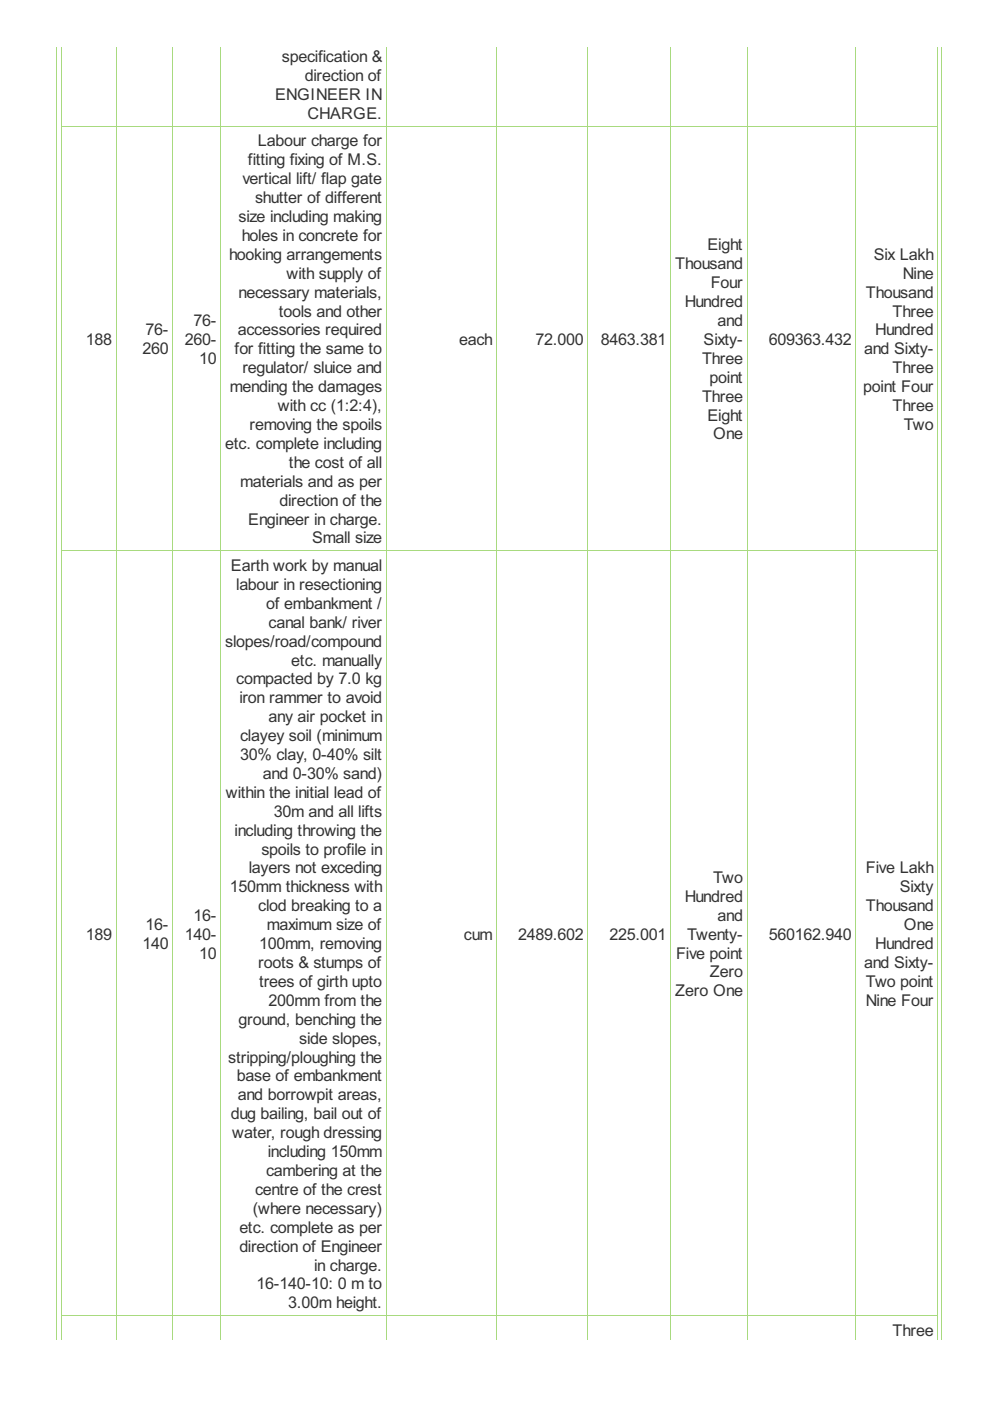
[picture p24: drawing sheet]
<svg xmlns="http://www.w3.org/2000/svg" width="210mm" height="297mm" viewBox="0 0 210 297" stroke-linecap="round" stroke-linejoin="round" font-family="sans-serif">
<defs><g id="words">
<g font-size="3.8" fill="#333">
<text x="59.8" y="13.2">specification &amp;</text>
<text x="64.6" y="17.2">direction of</text>
<text x="58.3" y="21.2">ENGINEER IN</text>
<text x="65.2" y="25.2">CHARGE.</text>
<text x="52.6" y="35">fitting fixing of M.S.</text>
<text x="54.6" y="31">Labour charge for</text>
<text x="51.4" y="39.1">vertical lift/ flap gate</text>
<text x="50.6" y="47.1">size including making</text>
<text x="54.1" y="43.1">shutter of different</text>
<text x="51.2" y="51.1">holes in concrete for</text>
<text x="150" y="53.1">Eight</text>
<text x="48.6" y="55.1">hooking arrangements</text>
<text x="60.8" y="59.1">with supply of</text>
<text x="143.2" y="57.1">Thousand</text>
<text x="185.3" y="55.1">Six Lakh</text>
<text x="191.4" y="59.1">Nine</text>
<text x="50.6" y="63.1">necessary materials,</text>
<text x="145.2" y="65.1">Hundred</text>
<text x="150.7" y="61.1">Four</text>
<text x="183.6" y="63.1">Thousand</text>
<text x="30.9" y="71.1">76-</text>
<text x="41.1" y="69.1">76-</text>
<text x="50.4" y="71.1">accessories required</text>
<text x="59.1" y="67.1">tools and other</text>
<text x="152.1" y="69.1">and</text>
<text x="185.6" y="71.1">Hundred</text>
<text x="189.3" y="67.1">Three</text>
<text x="18.2" y="73.1">188</text>
<text x="30.2" y="75.1">260</text>
<text x="39.2" y="73.1">260-</text>
<text x="42.2" y="77.1">10</text>
<text x="49.7" y="75.1">for fitting the same to</text>
<text x="97.3" y="73.1">each</text>
<text x="113.5" y="73.1">72.000</text>
<text x="127.4" y="73.1">8463.381</text>
<text x="148.8" y="77.1">Three</text>
<text x="149.2" y="73.1">Sixty-</text>
<text x="163" y="73.1">609363.432</text>
<text x="183.2" y="75.1">and Sixty-</text>
<text x="48.7" y="83.1">mending the damages</text>
<text x="51.4" y="79.1">regulator/ sluice and</text>
<text x="150.5" y="81.1">point</text>
<text x="183" y="83.1">point Four</text>
<text x="189.3" y="79.1">Three</text>
<text x="58.9" y="87.2">with cc (1:2:4),</text>
<text x="148.8" y="85.2">Three</text>
<text x="150" y="89.2">Eight</text>
<text x="189.3" y="87.2">Three</text>
<text x="47.7" y="95.2">etc. complete including</text>
<text x="52.9" y="91.2">removing the spoils</text>
<text x="151.2" y="93.2">One</text>
<text x="191.6" y="91.2">Two</text>
<text x="61.3" y="99.2">the cost of all</text>
<text x="50.9" y="103.2">materials and as per</text>
<text x="59.3" y="107.2">direction of the</text>
<text x="52.6" y="111.2">Engineer in charge.</text>
<text x="66.2" y="115.2">Small size</text>
<text x="49" y="121.1">Earth work by manual</text>
<text x="50.1" y="125.1">labour in resectioning</text>
<text x="56.4" y="129.1">of embankment /</text>
<text x="47.7" y="137.1">slopes/road/compound</text>
<text x="56.9" y="133.1">canal bank/ river</text>
<text x="61.8" y="141.1">etc. manually</text>
<text x="50.1" y="145.1">compacted by 7.0 kg</text>
<text x="50.7" y="149.1">iron rammer to avoid</text>
<text x="56.9" y="153.1">any air pocket in</text>
<text x="50.9" y="157.1">clayey soil (minimum</text>
<text x="50.9" y="161.1">30% clay, 0-40% silt</text>
<text x="55.8" y="165.2">and 0-30% sand)</text>
<text x="47.9" y="169.2">within the initial lead of</text>
<text x="58.1" y="173.2">30m and all lifts</text>
<text x="49.7" y="177.2">including throwing the</text>
<text x="52.7" y="185.2">layers not exceding</text>
<text x="55.4" y="181.2">spoils to profile in</text>
<text x="183.6" y="185.2">Five Lakh</text>
<text x="48.7" y="189.2">150mm thickness with</text>
<text x="145.2" y="191.2">Hundred</text>
<text x="151.2" y="187.2">Two</text>
<text x="190.8" y="189.2">Sixty</text>
<text x="30.9" y="197.2">16-</text>
<text x="41.1" y="195.2">16-</text>
<text x="54.8" y="193.2">clod breaking to a</text>
<text x="56.6" y="197.2">maximum size of</text>
<text x="152.1" y="195.2">and</text>
<text x="183.6" y="193.2">Thousand</text>
<text x="191.6" y="197.2">One</text>
<text x="18.2" y="199.2">189</text>
<text x="30.2" y="201.2">140</text>
<text x="39.2" y="199.2">140-</text>
<text x="42.2" y="203.2">10</text>
<text x="54.9" y="201.2">100mm, removing</text>
<text x="98.3" y="199.2">cum</text>
<text x="109.9" y="199.2">2489.602</text>
<text x="129.2" y="199.2">225.001</text>
<text x="143.3" y="203.2">Five point</text>
<text x="145.7" y="199.2">Twenty-</text>
<text x="163" y="199.2">560162.940</text>
<text x="185.6" y="201.2">Hundred</text>
<text x="54.8" y="205.2">roots &amp; stumps of</text>
<text x="54.9" y="209.2">trees of girth upto</text>
<text x="150.5" y="207.2">Zero</text>
<text x="183.2" y="205.2">and Sixty-</text>
<text x="183.6" y="209.2">Two point</text>
<text x="56.9" y="213.3">200mm from the</text>
<text x="143.2" y="211.3">Zero One</text>
<text x="183.6" y="213.3">Nine Four</text>
<text x="50.6" y="217.3">ground, benching the</text>
<text x="63.4" y="221.3">side slopes,</text>
<text x="48.4" y="225.3">stripping/ploughing the</text>
<text x="50.2" y="229.3">base of embankment</text>
<text x="50.4" y="233.3">and borrowpit areas,</text>
<text x="48.9" y="237.3">dug bailing, bail out of</text>
<text x="49.2" y="241.3">water, rough dressing</text>
<text x="56.8" y="245.3">including 150mm</text>
<text x="56.4" y="249.3">cambering at the</text>
<text x="53.6" y="257.4">(where necessary)</text>
<text x="54.1" y="253.3">centre of the crest</text>
<text x="50.7" y="261.4">etc. complete as per</text>
<text x="50.7" y="265.4">direction of Engineer</text>
<text x="66.6" y="269.4">in charge.</text>
<text x="54.4" y="273.4">16-140-10: 0 m to</text>
<text x="61.1" y="277.4">3.00m height.</text>
<text x="189.3" y="283.2">Three</text>
</g>
</g></defs>
<g fill="none" stroke="#a8da7f" stroke-width=".21">
<path d="M12.1 9.9v274.2M13.1 9.9v274.2M24.6 9.9v274.2M36.6 9.9v274.2M46.8 9.9v274.2M81.9 9.9v274.2M105.3 9.9v274.2M124.7 9.9v274.2M142.2 9.9v274.2M158.4 9.9v274.2M181.4 9.9v274.2M198.8 9.9v274.2"/>
<path d="M199.6 9.9v274.2M13 26.8h185.9M13 116.8h185.9M13 279h185.9"/>
</g>
<use href="#words"/>
</svg>
